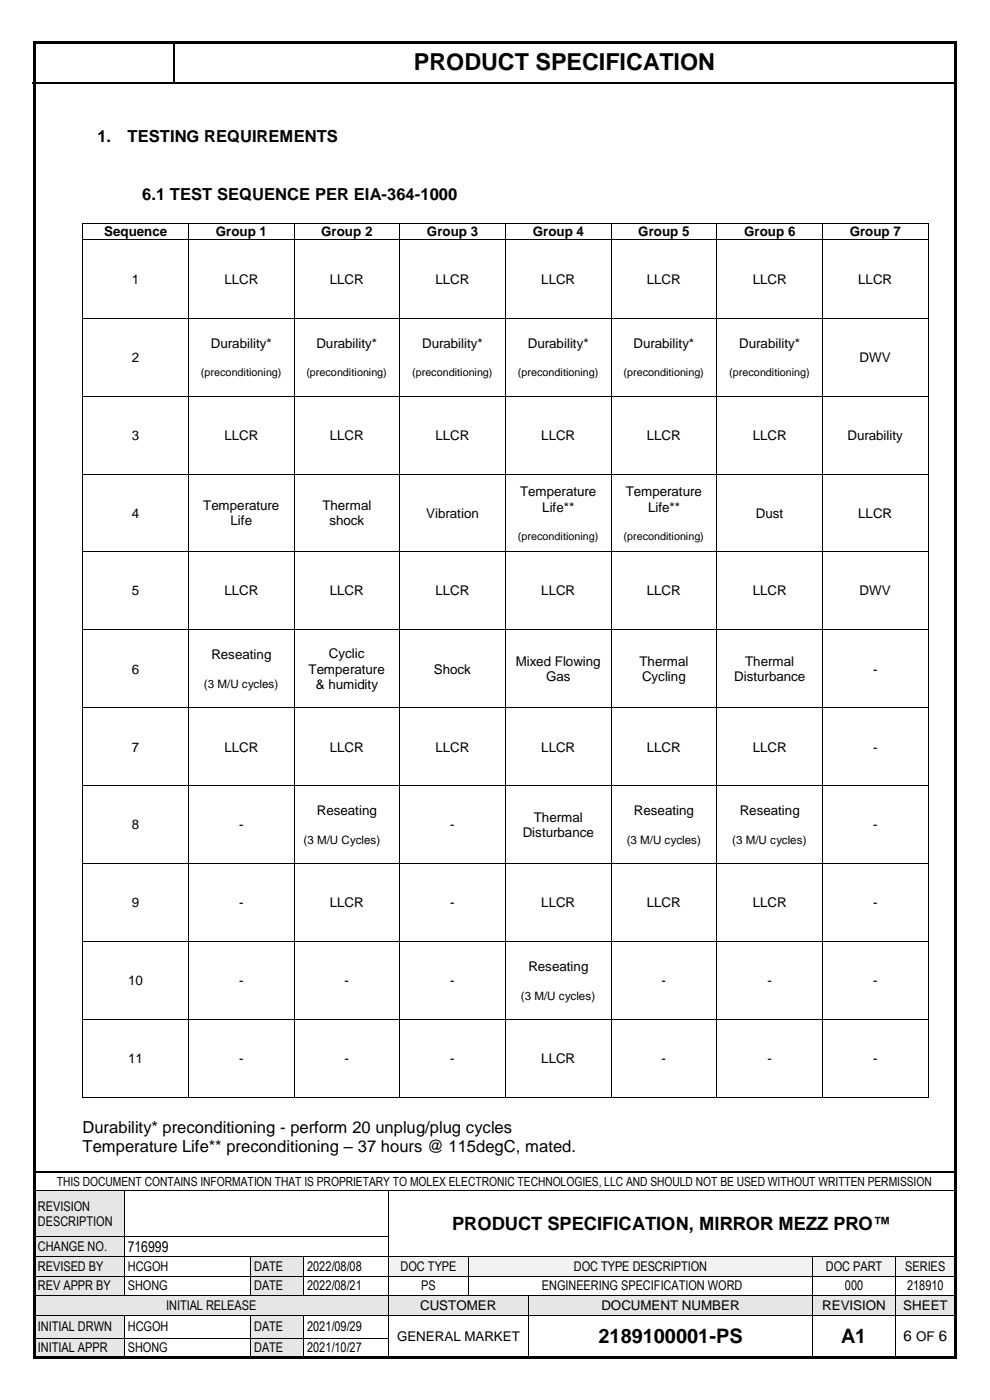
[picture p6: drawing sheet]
<svg xmlns="http://www.w3.org/2000/svg" width="210mm" height="297mm" viewBox="0 0 210 297" stroke-linecap="round" stroke-linejoin="round" font-family="sans-serif">
<defs><g id="words">
<text font-size="5" x="87.8" y="14.9">PRODUCT SPECIFICATION</text>
<g font-size="4.2">
<text x="126.9" y="284.9">2189100001-PS</text>
<text x="178.5" y="284.9">A1</text>
</g>
<text font-size="3.9" x="95.9" y="260.9">PRODUCT SPECIFICATION, MIRROR MEZZ PRO™</text>
<g font-size="3.5">
<text x="20.7" y="30.1">1.</text>
<text x="27" y="30.1">TESTING REQUIREMENTS</text>
<text x="30.2" y="42.4">6.1 TEST SEQUENCE PER EIA-364-1000</text>
<text x="17.5" y="240.3">Durability* preconditioning - perform 20 unplug/plug cycles</text>
<text x="17.5" y="244.4">Temperature Life** preconditioning – 37 hours @ 115degC, mated.</text>
</g>
<g font-size="3.2">
<text x="27.1" y="265.6">716999</text>
<text x="191.7" y="284.5">6 OF 6</text>
</g>
<g font-size="2.8">
<text x="22.1" y="50.1">Sequence</text>
<text x="45.8" y="50.1">Group 1</text>
<text x="68.1" y="50.1">Group 2</text>
<text x="90.6" y="50.1">Group 3</text>
<text x="113" y="50.1">Group 4</text>
<text x="135.4" y="50.1">Group 5</text>
<text x="157.9" y="50.1">Group 6</text>
<text x="180.2" y="50.1">Group 7</text>
<text x="28" y="60.2">1</text>
<text x="47.6" y="60.2">LLCR</text>
<text x="70" y="60.2">LLCR</text>
<text x="92.4" y="60.2">LLCR</text>
<text x="114.8" y="60.2">LLCR</text>
<text x="137.2" y="60.2">LLCR</text>
<text x="159.7" y="60.2">LLCR</text>
<text x="182.1" y="60.2">LLCR</text>
<text x="28" y="76.8">2</text>
<text x="44.8" y="73.8">Durability*</text>
<text x="67.1" y="73.8">Durability*</text>
<text x="89.6" y="73.8">Durability*</text>
<text x="112" y="73.8">Durability*</text>
<text x="134.4" y="73.8">Durability*</text>
<text x="156.8" y="73.8">Durability*</text>
<text x="182.4" y="76.8">DWV</text>
<text x="28" y="93.3">3</text>
<text x="47.6" y="93.3">LLCR</text>
<text x="70" y="93.3">LLCR</text>
<text x="92.4" y="93.3">LLCR</text>
<text x="114.8" y="93.3">LLCR</text>
<text x="137.2" y="93.3">LLCR</text>
<text x="159.7" y="93.3">LLCR</text>
<text x="179.8" y="93.3">Durability</text>
<text x="110.3" y="105.3">Temperature</text>
<text x="132.7" y="105.3">Temperature</text>
<text x="28" y="109.8">4</text>
<text x="43.1" y="108.2">Temperature</text>
<text x="48.9" y="111.4">Life</text>
<text x="68.4" y="108.2">Thermal</text>
<text x="69.9" y="111.4">shock</text>
<text x="90.4" y="109.8">Vibration</text>
<text x="115" y="108.5">Life**</text>
<text x="137.5" y="108.5">Life**</text>
<text x="160.4" y="109.8">Dust</text>
<text x="182.1" y="109.8">LLCR</text>
<text x="28" y="126.3">5</text>
<text x="47.6" y="126.3">LLCR</text>
<text x="70" y="126.3">LLCR</text>
<text x="92.4" y="126.3">LLCR</text>
<text x="114.8" y="126.3">LLCR</text>
<text x="137.2" y="126.3">LLCR</text>
<text x="159.7" y="126.3">LLCR</text>
<text x="182.4" y="126.3">DWV</text>
<text x="28" y="142.9">6</text>
<text x="44.8" y="139.8">Reseating</text>
<text x="65.5" y="142.9">Temperature</text>
<text x="69.8" y="139.6">Cyclic</text>
<text x="92.1" y="142.9">Shock</text>
<text x="109.4" y="141.2">Mixed Flowing</text>
<text x="135.7" y="141.2">Thermal</text>
<text x="158.1" y="141.2">Thermal</text>
<text x="185.2" y="142.9">-</text>
<text x="67" y="146.1">&amp; humidity</text>
<text x="115.8" y="144.5">Gas</text>
<text x="136.2" y="144.5">Cycling</text>
<text x="155.7" y="144.5">Disturbance</text>
<text x="28" y="159.5">7</text>
<text x="47.6" y="159.5">LLCR</text>
<text x="70" y="159.5">LLCR</text>
<text x="92.4" y="159.5">LLCR</text>
<text x="114.8" y="159.5">LLCR</text>
<text x="137.2" y="159.5">LLCR</text>
<text x="159.7" y="159.5">LLCR</text>
<text x="185.2" y="159.5">-</text>
<text x="67.2" y="172.9">Reseating</text>
<text x="134.5" y="172.9">Reseating</text>
<text x="156.9" y="172.9">Reseating</text>
<text x="28" y="176">8</text>
<text x="50.7" y="176">-</text>
<text x="95.5" y="176">-</text>
<text x="110.9" y="177.6">Disturbance</text>
<text x="113.2" y="174.3">Thermal</text>
<text x="185.2" y="176">-</text>
<text x="28" y="192.5">9</text>
<text x="50.7" y="192.5">-</text>
<text x="70" y="192.5">LLCR</text>
<text x="95.5" y="192.5">-</text>
<text x="114.8" y="192.5">LLCR</text>
<text x="137.2" y="192.5">LLCR</text>
<text x="159.7" y="192.5">LLCR</text>
<text x="185.2" y="192.5">-</text>
<text x="27.2" y="209">10</text>
<text x="50.7" y="209">-</text>
<text x="73.1" y="209">-</text>
<text x="95.5" y="209">-</text>
<text x="112.1" y="206">Reseating</text>
<text x="140.4" y="209">-</text>
<text x="162.8" y="209">-</text>
<text x="185.2" y="209">-</text>
<text x="27.2" y="225.6">11</text>
<text x="50.7" y="225.6">-</text>
<text x="73.1" y="225.6">-</text>
<text x="95.5" y="225.6">-</text>
<text x="114.8" y="225.6">LLCR</text>
<text x="140.4" y="225.6">-</text>
<text x="162.8" y="225.6">-</text>
<text x="185.2" y="225.6">-</text>
<text x="8" y="256.9">REVISION</text>
<text x="8" y="260.1">DESCRIPTION</text>
<text x="8" y="265.5">CHANGE NO.</text>
<text x="8" y="269.6">REVISED BY</text>
<text x="27.1" y="269.6">HCGOH</text>
<text x="53.9" y="269.6">DATE</text>
<text x="65.2" y="269.6">2022/08/08</text>
<text x="85" y="269.6">DOC TYPE</text>
<text x="121.7" y="269.6">DOC TYPE DESCRIPTION</text>
<text x="175.2" y="269.6">DOC PART</text>
<text x="192" y="269.6">SERIES</text>
<text x="8" y="273.8">REV APPR BY</text>
<text x="27.1" y="273.8">SHONG</text>
<text x="53.9" y="273.8">DATE</text>
<text x="65.2" y="273.8">2022/08/21</text>
<text x="89.3" y="273.8">PS</text>
<text x="114.9" y="273.8">ENGINEERING SPECIFICATION WORD</text>
<text x="179.2" y="273.8">000</text>
<text x="192.4" y="273.8">218910</text>
<text x="35.2" y="277.9">INITIAL RELEASE</text>
<text x="89.1" y="277.9">CUSTOMER</text>
<text x="127.6" y="277.9">DOCUMENT NUMBER</text>
<text x="174.4" y="277.9">REVISION</text>
<text x="191.6" y="277.9">SHEET</text>
<text x="8" y="282.4">INITIAL DRWN</text>
<text x="8" y="286.8">INITIAL APPR</text>
<text x="27.1" y="282.4">HCGOH</text>
<text x="27.1" y="286.8">SHONG</text>
<text x="53.9" y="282.4">DATE</text>
<text x="53.9" y="286.8">DATE</text>
<text x="65.2" y="282.4">2021/09/29</text>
<text x="65.2" y="286.8">2021/10/27</text>
<text x="84.2" y="284.4">GENERAL MARKET</text>
</g>
<text font-size="2.7" x="12" y="251.6">THIS DOCUMENT CONTAINS INFORMATION THAT IS PROPRIETARY TO MOLEX ELECTRONIC TECHNOLOGIES, LLC AND SHOULD NOT BE USED WITHOUT WRITTEN PERMISSION</text>
<g font-size="2.5">
<text x="43.3" y="146">(3 M/U cycles)</text>
<text x="64.4" y="179.1">(3 M/U Cycles)</text>
<text x="133" y="179.1">(3 M/U cycles)</text>
<text x="155.3" y="179.1">(3 M/U cycles)</text>
<text x="110.5" y="212.2">(3 M/U cycles)</text>
</g>
<g font-size="2.3">
<text x="42.6" y="79.8">(preconditioning)</text>
<text x="65" y="79.8">(preconditioning)</text>
<text x="87.4" y="79.8">(preconditioning)</text>
<text x="109.9" y="79.8">(preconditioning)</text>
<text x="132.3" y="79.8">(preconditioning)</text>
<text x="154.7" y="79.8">(preconditioning)</text>
<text x="109.9" y="114.5">(preconditioning)</text>
<text x="132.3" y="114.5">(preconditioning)</text>
</g>
</g></defs>
<g fill="#000">
<path d="M36.7 8.9h.3v.2h-.3z" fill-rule="evenodd"/>
<path d="M36.7 17.4h.3v.3h-.3z" fill-rule="evenodd"/>
</g>
<path d="M6.9 17.6h29.8M36.9 9.1v8.3M37 17.6h165.8M7.3 248.6h195.3" fill="none" stroke="#000" stroke-width=".34"/>
<g fill="#e6e6e6">
<path d="M7.3 252.8h19v9.5h-19z" fill-rule="evenodd"/>
<path d="M8 254.3h17.6v3.2h-17.6z" fill-rule="evenodd"/>
<path d="M8 257.5h17.6v3.3h-17.6z" fill-rule="evenodd"/>
</g>
<path d="M7.3 252.6h19M26.4 252.7v9.6M26.5 252.6h55.8M82.4 252.7v9.6M82.5 252.6h120.1" fill="none" stroke="#000" stroke-width=".21"/>
<g fill="#000">
<path d="M26.3 252.6h.2v.1h-.2z" fill-rule="evenodd"/>
<path d="M82.3 252.6h.2v.1h-.2z" fill-rule="evenodd"/>
</g>
<g fill="#e6e6e6">
<path d="M7.3 262.5h19v4h-19z" fill-rule="evenodd"/>
<path d="M8 262.9h17.6v3.2h-17.6z" fill-rule="evenodd"/>
</g>
<path d="M7.3 262.4h19M26.4 262.5v4M26.5 262.4h55.8M82.4 262.5v4" fill="none" stroke="#000" stroke-width=".21"/>
<g fill="#000">
<path d="M26.3 262.3h.2v.2h-.2z" fill-rule="evenodd"/>
<path d="M82.3 262.3h.2v.2h-.2z" fill-rule="evenodd"/>
</g>
<g fill="#e6e6e6">
<path d="M7.3 266.6h19v4h-19z" fill-rule="evenodd"/>
<path d="M8 267h17.6v3.2h-17.6z" fill-rule="evenodd"/>
</g>
<g fill="#fff">
<path d="M26.4 266.6h26.7v4h-26.7z" fill-rule="evenodd"/>
<path d="M27.1 267h25.3v3.2h-25.3z" fill-rule="evenodd"/>
</g>
<g fill="#e6e6e6">
<path d="M53.2 266.6h11.1v4h-11.1z" fill-rule="evenodd"/>
<path d="M53.9 267h9.7v3.2h-9.7z" fill-rule="evenodd"/>
</g>
<g fill="#f2f2f2">
<path d="M82.5 266.6h16.8v4h-16.8z" fill-rule="evenodd"/>
<path d="M83.2 267h15.4v3.2h-15.4z" fill-rule="evenodd"/>
<path d="M99.5 266.6h72.8v4h-72.8z" fill-rule="evenodd"/>
<path d="M100.1 267h71.5v3.2h-71.5z" fill-rule="evenodd"/>
<path d="M172.5 266.6h17.4v4h-17.4z" fill-rule="evenodd"/>
<path d="M173.1 267h16.1v3.2h-16.1z" fill-rule="evenodd"/>
<path d="M190.1 266.6h12.5v4h-12.5z" fill-rule="evenodd"/>
<path d="M190.7 267h11.1v3.2h-11.1z" fill-rule="evenodd"/>
</g>
<g fill="none" stroke="#000" stroke-width=".21">
<path d="M7.3 266.6h19M26.4 266.6v4M26.5 266.6h26.6M53.2 266.6v4M53.3 266.6h11.1M64.4 266.6v4M64.5 266.6h17.8M82.4 266.6v4M82.5 266.6h16.8M99.4 266.6v4M99.5 266.6h72.8M172.4 266.6v4"/>
<path d="M172.5 266.6h17.4M190 266.6v4M190.1 266.6h12.5"/>
</g>
<g fill="#000">
<path d="M26.3 266.5h.2v.1h-.2z" fill-rule="evenodd"/>
<path d="M53.1 266.5h.2v.1h-.2z" fill-rule="evenodd"/>
<path d="M64.4 266.5h.1v.1h-.1z" fill-rule="evenodd"/>
<path d="M82.3 266.5h.2v.1h-.2z" fill-rule="evenodd"/>
<path d="M99.3 266.5h.2v.1h-.2z" fill-rule="evenodd"/>
<path d="M172.3 266.5h.2v.1h-.2z" fill-rule="evenodd"/>
<path d="M189.9 266.5h.2v.1h-.2z" fill-rule="evenodd"/>
</g>
<g fill="#e6e6e6">
<path d="M7.3 270.8h19v4h-19z" fill-rule="evenodd"/>
<path d="M8 271.2h17.6v3.2h-17.6z" fill-rule="evenodd"/>
</g>
<g fill="#fff">
<path d="M26.4 270.8h26.7v4h-26.7z" fill-rule="evenodd"/>
<path d="M27.1 271.2h25.3v3.2h-25.3z" fill-rule="evenodd"/>
</g>
<g fill="#e6e6e6">
<path d="M53.2 270.8h11.1v4h-11.1z" fill-rule="evenodd"/>
<path d="M53.9 271.2h9.7v3.2h-9.7z" fill-rule="evenodd"/>
</g>
<g fill="#fff">
<path d="M64.5 270.8h17.8v4h-17.8z" fill-rule="evenodd"/>
<path d="M65.2 271.2h16.4v3.2h-16.4z" fill-rule="evenodd"/>
</g>
<g fill="none" stroke="#000" stroke-width=".21">
<path d="M7.3 270.7h19M26.4 270.8v4M26.5 270.7h26.6M53.2 270.8v4M53.3 270.7h11.1M64.4 270.8v4M64.5 270.7h17.8M82.4 270.8v4M82.5 270.7h16.8M99.4 270.8v4M99.5 270.7h72.8M172.4 270.8v4"/>
<path d="M172.5 270.7h17.4M190 270.8v4M190.1 270.7h12.5"/>
</g>
<g fill="#000">
<path d="M26.3 270.6h.2v.2h-.2z" fill-rule="evenodd"/>
<path d="M53.1 270.6h.2v.2h-.2z" fill-rule="evenodd"/>
<path d="M64.4 270.6h.1v.2h-.1z" fill-rule="evenodd"/>
<path d="M82.3 270.6h.2v.2h-.2z" fill-rule="evenodd"/>
<path d="M99.3 270.6h.2v.2h-.2z" fill-rule="evenodd"/>
<path d="M172.3 270.6h.2v.2h-.2z" fill-rule="evenodd"/>
<path d="M189.9 270.6h.2v.2h-.2z" fill-rule="evenodd"/>
</g>
<g fill="#e6e6e6">
<path d="M7.3 274.9h75v4h-75z" fill-rule="evenodd"/>
<path d="M8 275.3h73.6v3.2h-73.6z" fill-rule="evenodd"/>
<path d="M82.5 274.9h29.5v4h-29.5z" fill-rule="evenodd"/>
<path d="M83.2 275.3h28.1v3.2h-28.1z" fill-rule="evenodd"/>
<path d="M112.2 274.9h60.1v4h-60.1z" fill-rule="evenodd"/>
<path d="M112.8 275.3h58.8v3.2h-58.8z" fill-rule="evenodd"/>
<path d="M172.5 274.9h17.4v4h-17.4z" fill-rule="evenodd"/>
<path d="M173.1 275.3h16.1v3.2h-16.1z" fill-rule="evenodd"/>
<path d="M190.1 274.9h12.5v4h-12.5z" fill-rule="evenodd"/>
<path d="M190.7 275.3h11.1v3.2h-11.1z" fill-rule="evenodd"/>
</g>
<g fill="none" stroke="#000" stroke-width=".21">
<path d="M7.3 274.9h19M26.5 274.9h26.6M53.3 274.9h11.1M64.5 274.9h17.8M82.4 274.9v4M82.5 274.9h16.8M99.5 274.9h12.5M112.1 274.9v4M112.2 274.9h60.1M172.4 274.9v4M172.5 274.9h17.4M190 274.9v4"/>
<path d="M190.1 274.9h12.5"/>
</g>
<g fill="#000">
<path d="M26.3 274.8h.2v.1h-.2z" fill-rule="evenodd"/>
<path d="M53.1 274.8h.2v.1h-.2z" fill-rule="evenodd"/>
<path d="M64.4 274.8h.1v.1h-.1z" fill-rule="evenodd"/>
<path d="M82.3 274.8h.2v.1h-.2z" fill-rule="evenodd"/>
<path d="M99.3 274.8h.2v.1h-.2z" fill-rule="evenodd"/>
<path d="M112 274.8h.2v.1h-.2z" fill-rule="evenodd"/>
<path d="M172.3 274.8h.2v.1h-.2z" fill-rule="evenodd"/>
<path d="M189.9 274.8h.2v.1h-.2z" fill-rule="evenodd"/>
</g>
<g fill="#e6e6e6">
<path d="M7.3 279.1h19v4.7h-19z" fill-rule="evenodd"/>
<path d="M8 279.8h17.6v3.2h-17.6z" fill-rule="evenodd"/>
<path d="M53.2 279.1h11.1v4.7h-11.1z" fill-rule="evenodd"/>
<path d="M53.9 279.8h9.7v3.2h-9.7z" fill-rule="evenodd"/>
</g>
<g fill="#fff">
<path d="M112.2 279.1h60.1v8.6h-60.1z" fill-rule="evenodd"/>
<path d="M112.8 281h58.8v4.8h-58.8z" fill-rule="evenodd"/>
<path d="M172.5 279.1h17.4v8.6h-17.4z" fill-rule="evenodd"/>
<path d="M173.1 281h16.1v4.8h-16.1z" fill-rule="evenodd"/>
<path d="M190.1 279.1h12.5v8.6h-12.5z" fill-rule="evenodd"/>
<path d="M190.7 281.6h11.1v3.6h-11.1z" fill-rule="evenodd"/>
</g>
<g fill="none" stroke="#000" stroke-width=".21">
<path d="M7.3 279h19M26.4 279.1v4.7M26.5 279h26.6M53.2 279.1v4.7M53.3 279h11.1M64.4 279.1v4.7M64.5 279h17.8M82.4 279.1v4.7M82.5 279h29.5M112.1 279.1v4.7M112.2 279h60.1M172.4 279.1v4.7"/>
<path d="M172.5 279h17.4M190 279.1v4.7M190.1 279h12.5"/>
</g>
<g fill="#000">
<path d="M26.3 278.9h.2v.2h-.2z" fill-rule="evenodd"/>
<path d="M53.1 278.9h.2v.2h-.2z" fill-rule="evenodd"/>
<path d="M64.4 278.9h.1v.2h-.1z" fill-rule="evenodd"/>
<path d="M82.3 278.9h.2v.2h-.2z" fill-rule="evenodd"/>
<path d="M112 278.9h.2v.2h-.2z" fill-rule="evenodd"/>
<path d="M172.3 278.9h.2v.2h-.2z" fill-rule="evenodd"/>
<path d="M189.9 278.9h.2v.2h-.2z" fill-rule="evenodd"/>
</g>
<g fill="#e6e6e6">
<path d="M7.3 284h19v3.7h-19z" fill-rule="evenodd"/>
<path d="M8 284.2h17.6v3.2h-17.6z" fill-rule="evenodd"/>
<path d="M53.2 284h11.1v3.7h-11.1z" fill-rule="evenodd"/>
<path d="M53.9 284.2h9.7v3.2h-9.7z" fill-rule="evenodd"/>
</g>
<g fill="none" stroke="#000" stroke-width=".21">
<path d="M17.6 47.6v3.2M17.6 51v16.4M17.7 47.5h22.2M17.7 50.9h22.2M40 47.6v3.2M40 51v16.4M40.1 47.5h22.2M40.1 50.9h22.2M62.4 47.6v3.2M62.4 51v16.4M62.5 47.5h22.2M62.5 50.9h22.2"/>
<path d="M84.8 47.6v3.2M84.8 51v16.4M84.9 47.5h22.3M84.9 50.9h22.3M107.2 47.6v3.2M107.2 51v16.4M107.3 47.5h22.3M107.3 50.9h22.3M129.6 47.6v3.2M129.6 51v16.4M129.7 47.5h22.3M129.7 50.9h22.3"/>
<path d="M152 47.6v3.2M152 51v16.4M152.1 47.5h22.3M152.1 50.9h22.3M174.5 47.6v3.2M174.5 51v16.4M174.6 47.5h22.2M174.6 50.9h22.2M196.9 47.6v3.2M196.9 51v16.4M17.6 67.6v16.4M17.7 67.5h22.2"/>
<path d="M40 67.6v16.4M40.1 67.5h22.2M62.4 67.6v16.4M62.5 67.5h22.2M84.8 67.6v16.4M84.9 67.5h22.3M107.2 67.6v16.4M107.3 67.5h22.3M129.6 67.6v16.4M129.7 67.5h22.3M152 67.6v16.4M152.1 67.5h22.3"/>
<path d="M174.5 67.6v16.4M174.6 67.5h22.2M196.9 67.6v16.4M17.6 84.1v16.4M17.7 84h22.2M40 84.1v16.4M40.1 84h22.2M62.4 84.1v16.4M62.5 84h22.2M84.8 84.1v16.4M84.9 84h22.3M107.2 84.1v16.4"/>
<path d="M107.3 84h22.3M129.6 84.1v16.4M129.7 84h22.3M152 84.1v16.4M152.1 84h22.3M174.5 84.1v16.4M174.6 84h22.2M196.9 84.1v16.4M17.6 100.7v16.2M17.6 117.1v16.4M17.7 100.6h22.2M17.7 117h22.2"/>
<path d="M40 100.7v16.2M40 117.1v16.4M40.1 100.6h22.2M40.1 117h22.2M62.4 100.7v16.2M62.4 117.1v16.4M62.5 100.6h22.2M62.5 117h22.2M84.8 100.7v16.2M84.8 117.1v16.4M84.9 100.6h22.3M84.9 117h22.3"/>
<path d="M107.2 100.7v16.2M107.2 117.1v16.4M107.3 100.6h22.3M107.3 117h22.3M129.6 100.7v16.2M129.6 117.1v16.4M129.7 100.6h22.3M129.7 117h22.3M152 100.7v16.2M152 117.1v16.4M152.1 100.6h22.3M152.1 117h22.3"/>
<path d="M174.5 100.7v16.2M174.5 117.1v16.4M174.6 100.6h22.2M174.6 117h22.2M196.9 100.7v16.2M196.9 117.1v16.4M17.6 133.7v16.4M17.7 133.6h22.2M40 133.7v16.4M40.1 133.6h22.2M62.4 133.7v16.4M62.5 133.6h22.2"/>
<path d="M84.8 133.7v16.4M84.9 133.6h22.3M107.2 133.7v16.4M107.3 133.6h22.3M129.6 133.7v16.4M129.7 133.6h22.3M152 133.7v16.4M152.1 133.6h22.3M174.5 133.7v16.4M174.6 133.6h22.2M196.9 133.7v16.4M17.6 150.3v16.3"/>
<path d="M17.7 150.2h22.2M40 150.3v16.3M40.1 150.2h22.2M62.4 150.3v16.3M62.5 150.2h22.2M84.8 150.3v16.3M84.9 150.2h22.3M107.2 150.3v16.3M107.3 150.2h22.3M129.6 150.3v16.3M129.7 150.2h22.3M152 150.3v16.3"/>
<path d="M152.1 150.2h22.3M174.5 150.3v16.3M174.6 150.2h22.2M196.9 150.3v16.3M17.6 166.8v16.3M17.7 166.7h22.2M40 166.8v16.3M40.1 166.7h22.2M62.4 166.8v16.3M62.5 166.7h22.2M84.8 166.8v16.3M84.9 166.7h22.3"/>
<path d="M107.2 166.8v16.3M107.3 166.7h22.3M129.6 166.8v16.3M129.7 166.7h22.3M152 166.8v16.3M152.1 166.7h22.3M174.5 166.8v16.3M174.6 166.7h22.2M196.9 166.8v16.3M17.6 183.3v16.4M17.6 199.8v16.4M17.7 183.2h22.2"/>
<path d="M17.7 199.8h22.2M40 183.3v16.4M40 199.8v16.4M40.1 183.2h22.2M40.1 199.8h22.2M62.4 183.3v16.4M62.4 199.8v16.4M62.5 183.2h22.2M62.5 199.8h22.2M84.8 183.3v16.4M84.8 199.8v16.4M84.9 183.2h22.3"/>
<path d="M84.9 199.8h22.3M107.2 183.3v16.4M107.2 199.8v16.4M107.3 183.2h22.3M107.3 199.8h22.3M129.6 183.3v16.4M129.6 199.8v16.4M129.7 183.2h22.3M129.7 199.8h22.3M152 183.3v16.4M152 199.8v16.4M152.1 183.2h22.3"/>
<path d="M152.1 199.8h22.3M174.5 183.3v16.4M174.5 199.8v16.4M174.6 183.2h22.2M174.6 199.8h22.2M196.9 183.3v16.4M196.9 199.8v16.4M17.6 216.4v16.4M17.7 216.3h22.2M40 216.4v16.4M40.1 216.3h22.2M62.4 216.4v16.4"/>
<path d="M62.5 216.3h22.2M84.8 216.4v16.4M84.9 216.3h22.3M107.2 216.4v16.4M107.3 216.3h22.3M129.6 216.4v16.4M129.7 216.3h22.3M152 216.4v16.4M152.1 216.3h22.3M174.5 216.4v16.4M174.6 216.3h22.2M196.9 216.4v16.4"/>
<path d="M17.7 232.9h22.2M40.1 232.9h22.2M62.5 232.9h22.2M84.9 232.9h22.3M107.3 232.9h22.3M129.7 232.9h22.3M152.1 232.9h22.3M174.6 232.9h22.2M7.3 283.9h19M26.4 284v3.7M26.5 283.9h26.6M53.2 284v3.7"/>
<path d="M53.3 283.9h11.1M64.4 284v3.7M64.5 283.9h17.8M82.4 284v3.7M112.1 284v3.7M172.4 284v3.7M190 284v3.7"/>
</g>
<g fill="#000">
<path d="M7 8.8h.5v.5h-.5z" fill-rule="evenodd"/>
<path d="M7 8.8h.5v.5h-.5z" fill-rule="evenodd"/>
<path d="M7.5 8.8h195v.5h-195z" fill-rule="evenodd"/>
<path d="M202.5 8.8h.5v.5h-.5z" fill-rule="evenodd"/>
<path d="M202.5 8.8h.5v.5h-.5z" fill-rule="evenodd"/>
<path d="M17.5 47.4h.2v.2h-.2z" fill-rule="evenodd"/>
<path d="M17.5 47.4h.2v.2h-.2z" fill-rule="evenodd"/>
<path d="M17.5 50.8h.2v.2h-.2z" fill-rule="evenodd"/>
<path d="M39.9 47.4h.2v.2h-.2z" fill-rule="evenodd"/>
<path d="M39.9 50.8h.2v.2h-.2z" fill-rule="evenodd"/>
<path d="M62.3 47.4h.2v.2h-.2z" fill-rule="evenodd"/>
<path d="M62.3 50.8h.2v.2h-.2z" fill-rule="evenodd"/>
<path d="M84.7 47.4h.2v.2h-.2z" fill-rule="evenodd"/>
<path d="M84.7 50.8h.2v.2h-.2z" fill-rule="evenodd"/>
<path d="M107.2 47.4h.1v.2h-.1z" fill-rule="evenodd"/>
<path d="M107.2 50.8h.1v.2h-.1z" fill-rule="evenodd"/>
<path d="M129.6 47.4h.1v.2h-.1z" fill-rule="evenodd"/>
<path d="M129.6 50.8h.1v.2h-.1z" fill-rule="evenodd"/>
<path d="M152 47.4h.1v.2h-.1z" fill-rule="evenodd"/>
<path d="M152 50.8h.1v.2h-.1z" fill-rule="evenodd"/>
<path d="M174.4 47.4h.2v.2h-.2z" fill-rule="evenodd"/>
<path d="M174.4 50.8h.2v.2h-.2z" fill-rule="evenodd"/>
<path d="M196.8 47.4h.2v.2h-.2z" fill-rule="evenodd"/>
<path d="M196.8 47.4h.2v.2h-.2z" fill-rule="evenodd"/>
<path d="M196.8 50.8h.2v.2h-.2z" fill-rule="evenodd"/>
<path d="M17.5 67.4h.2v.2h-.2z" fill-rule="evenodd"/>
<path d="M39.9 67.4h.2v.2h-.2z" fill-rule="evenodd"/>
<path d="M62.3 67.4h.2v.2h-.2z" fill-rule="evenodd"/>
<path d="M84.7 67.4h.2v.2h-.2z" fill-rule="evenodd"/>
<path d="M107.2 67.4h.1v.2h-.1z" fill-rule="evenodd"/>
<path d="M129.6 67.4h.1v.2h-.1z" fill-rule="evenodd"/>
<path d="M152 67.4h.1v.2h-.1z" fill-rule="evenodd"/>
<path d="M174.4 67.4h.2v.2h-.2z" fill-rule="evenodd"/>
<path d="M196.8 67.4h.2v.2h-.2z" fill-rule="evenodd"/>
<path d="M17.5 84h.2v.1h-.2z" fill-rule="evenodd"/>
<path d="M39.9 84h.2v.1h-.2z" fill-rule="evenodd"/>
<path d="M62.3 84h.2v.1h-.2z" fill-rule="evenodd"/>
<path d="M84.7 84h.2v.1h-.2z" fill-rule="evenodd"/>
<path d="M107.2 84h.1v.1h-.1z" fill-rule="evenodd"/>
<path d="M129.6 84h.1v.1h-.1z" fill-rule="evenodd"/>
<path d="M152 84h.1v.1h-.1z" fill-rule="evenodd"/>
<path d="M174.4 84h.2v.1h-.2z" fill-rule="evenodd"/>
<path d="M196.8 84h.2v.1h-.2z" fill-rule="evenodd"/>
<path d="M17.5 100.5h.2v.2h-.2z" fill-rule="evenodd"/>
<path d="M17.5 116.9h.2v.2h-.2z" fill-rule="evenodd"/>
<path d="M39.9 100.5h.2v.2h-.2z" fill-rule="evenodd"/>
<path d="M39.9 116.9h.2v.2h-.2z" fill-rule="evenodd"/>
<path d="M62.3 100.5h.2v.2h-.2z" fill-rule="evenodd"/>
<path d="M62.3 116.9h.2v.2h-.2z" fill-rule="evenodd"/>
<path d="M84.7 100.5h.2v.2h-.2z" fill-rule="evenodd"/>
<path d="M84.7 116.9h.2v.2h-.2z" fill-rule="evenodd"/>
<path d="M107.2 100.5h.1v.2h-.1z" fill-rule="evenodd"/>
<path d="M107.2 116.9h.1v.2h-.1z" fill-rule="evenodd"/>
<path d="M129.6 100.5h.1v.2h-.1z" fill-rule="evenodd"/>
<path d="M129.6 116.9h.1v.2h-.1z" fill-rule="evenodd"/>
<path d="M152 100.5h.1v.2h-.1z" fill-rule="evenodd"/>
<path d="M152 116.9h.1v.2h-.1z" fill-rule="evenodd"/>
<path d="M174.4 100.5h.2v.2h-.2z" fill-rule="evenodd"/>
<path d="M174.4 116.9h.2v.2h-.2z" fill-rule="evenodd"/>
<path d="M196.8 100.5h.2v.2h-.2z" fill-rule="evenodd"/>
<path d="M196.8 116.9h.2v.2h-.2z" fill-rule="evenodd"/>
<path d="M17.5 133.5h.2v.2h-.2z" fill-rule="evenodd"/>
<path d="M39.9 133.5h.2v.2h-.2z" fill-rule="evenodd"/>
<path d="M62.3 133.5h.2v.2h-.2z" fill-rule="evenodd"/>
<path d="M84.7 133.5h.2v.2h-.2z" fill-rule="evenodd"/>
<path d="M107.2 133.5h.1v.2h-.1z" fill-rule="evenodd"/>
<path d="M129.6 133.5h.1v.2h-.1z" fill-rule="evenodd"/>
<path d="M152 133.5h.1v.2h-.1z" fill-rule="evenodd"/>
<path d="M174.4 133.5h.2v.2h-.2z" fill-rule="evenodd"/>
<path d="M196.8 133.5h.2v.2h-.2z" fill-rule="evenodd"/>
<path d="M17.5 150.1h.2v.2h-.2z" fill-rule="evenodd"/>
<path d="M39.9 150.1h.2v.2h-.2z" fill-rule="evenodd"/>
<path d="M62.3 150.1h.2v.2h-.2z" fill-rule="evenodd"/>
<path d="M84.7 150.1h.2v.2h-.2z" fill-rule="evenodd"/>
<path d="M107.2 150.1h.1v.2h-.1z" fill-rule="evenodd"/>
<path d="M129.6 150.1h.1v.2h-.1z" fill-rule="evenodd"/>
<path d="M152 150.1h.1v.2h-.1z" fill-rule="evenodd"/>
<path d="M174.4 150.1h.2v.2h-.2z" fill-rule="evenodd"/>
<path d="M196.8 150.1h.2v.2h-.2z" fill-rule="evenodd"/>
<path d="M17.5 166.6h.2v.2h-.2z" fill-rule="evenodd"/>
<path d="M39.9 166.6h.2v.2h-.2z" fill-rule="evenodd"/>
<path d="M62.3 166.6h.2v.2h-.2z" fill-rule="evenodd"/>
<path d="M84.7 166.6h.2v.2h-.2z" fill-rule="evenodd"/>
<path d="M107.2 166.6h.1v.2h-.1z" fill-rule="evenodd"/>
<path d="M129.6 166.6h.1v.2h-.1z" fill-rule="evenodd"/>
<path d="M152 166.6h.1v.2h-.1z" fill-rule="evenodd"/>
<path d="M174.4 166.6h.2v.2h-.2z" fill-rule="evenodd"/>
<path d="M196.8 166.6h.2v.2h-.2z" fill-rule="evenodd"/>
<path d="M17.5 183.1h.2v.2h-.2z" fill-rule="evenodd"/>
<path d="M17.5 199.7h.2v.1h-.2z" fill-rule="evenodd"/>
<path d="M39.9 183.1h.2v.2h-.2z" fill-rule="evenodd"/>
<path d="M39.9 199.7h.2v.1h-.2z" fill-rule="evenodd"/>
<path d="M62.3 183.1h.2v.2h-.2z" fill-rule="evenodd"/>
<path d="M62.3 199.7h.2v.1h-.2z" fill-rule="evenodd"/>
<path d="M84.7 183.1h.2v.2h-.2z" fill-rule="evenodd"/>
<path d="M84.7 199.7h.2v.1h-.2z" fill-rule="evenodd"/>
<path d="M107.2 183.1h.1v.2h-.1z" fill-rule="evenodd"/>
<path d="M107.2 199.7h.1v.1h-.1z" fill-rule="evenodd"/>
<path d="M129.6 183.1h.1v.2h-.1z" fill-rule="evenodd"/>
<path d="M129.6 199.7h.1v.1h-.1z" fill-rule="evenodd"/>
<path d="M152 183.1h.1v.2h-.1z" fill-rule="evenodd"/>
<path d="M152 199.7h.1v.1h-.1z" fill-rule="evenodd"/>
<path d="M174.4 183.1h.2v.2h-.2z" fill-rule="evenodd"/>
<path d="M174.4 199.7h.2v.1h-.2z" fill-rule="evenodd"/>
<path d="M196.8 183.1h.2v.2h-.2z" fill-rule="evenodd"/>
<path d="M196.8 199.7h.2v.1h-.2z" fill-rule="evenodd"/>
<path d="M17.5 216.2h.2v.2h-.2z" fill-rule="evenodd"/>
<path d="M39.9 216.2h.2v.2h-.2z" fill-rule="evenodd"/>
<path d="M62.3 216.2h.2v.2h-.2z" fill-rule="evenodd"/>
<path d="M84.7 216.2h.2v.2h-.2z" fill-rule="evenodd"/>
<path d="M107.2 216.2h.1v.2h-.1z" fill-rule="evenodd"/>
<path d="M129.6 216.2h.1v.2h-.1z" fill-rule="evenodd"/>
<path d="M152 216.2h.1v.2h-.1z" fill-rule="evenodd"/>
<path d="M174.4 216.2h.2v.2h-.2z" fill-rule="evenodd"/>
<path d="M196.8 216.2h.2v.2h-.2z" fill-rule="evenodd"/>
<path d="M17.5 232.8h.2v.2h-.2z" fill-rule="evenodd"/>
<path d="M17.5 232.8h.2v.2h-.2z" fill-rule="evenodd"/>
<path d="M39.9 232.8h.2v.2h-.2z" fill-rule="evenodd"/>
<path d="M62.3 232.8h.2v.2h-.2z" fill-rule="evenodd"/>
<path d="M84.7 232.8h.2v.2h-.2z" fill-rule="evenodd"/>
<path d="M107.2 232.8h.1v.2h-.1z" fill-rule="evenodd"/>
<path d="M129.6 232.8h.1v.2h-.1z" fill-rule="evenodd"/>
<path d="M152 232.8h.1v.2h-.1z" fill-rule="evenodd"/>
<path d="M174.4 232.8h.2v.2h-.2z" fill-rule="evenodd"/>
<path d="M196.8 232.8h.2v.2h-.2z" fill-rule="evenodd"/>
<path d="M196.8 232.8h.2v.2h-.2z" fill-rule="evenodd"/>
<path d="M7 9.3h.5v278.4h-.5z" fill-rule="evenodd"/>
<path d="M7 287.7h.5v.5h-.5z" fill-rule="evenodd"/>
<path d="M7 287.7h.5v.5h-.5z" fill-rule="evenodd"/>
<path d="M7.5 287.7h195v.5h-195z" fill-rule="evenodd"/>
<path d="M26.3 283.8h.2v.2h-.2z" fill-rule="evenodd"/>
<path d="M53.1 283.8h.2v.2h-.2z" fill-rule="evenodd"/>
<path d="M64.4 283.8h.1v.2h-.1z" fill-rule="evenodd"/>
<path d="M82.3 283.8h.2v.2h-.2z" fill-rule="evenodd"/>
<path d="M112 283.8h.2v.2h-.2z" fill-rule="evenodd"/>
<path d="M172.3 283.8h.2v.2h-.2z" fill-rule="evenodd"/>
<path d="M189.9 283.8h.2v.2h-.2z" fill-rule="evenodd"/>
<path d="M202.5 9.3h.5v278.4h-.5z" fill-rule="evenodd"/>
<path d="M202.5 287.7h.5v.5h-.5z" fill-rule="evenodd"/>
<path d="M202.5 287.7h.5v.5h-.5z" fill-rule="evenodd"/>
</g>
<use href="#words"/>
</svg>
